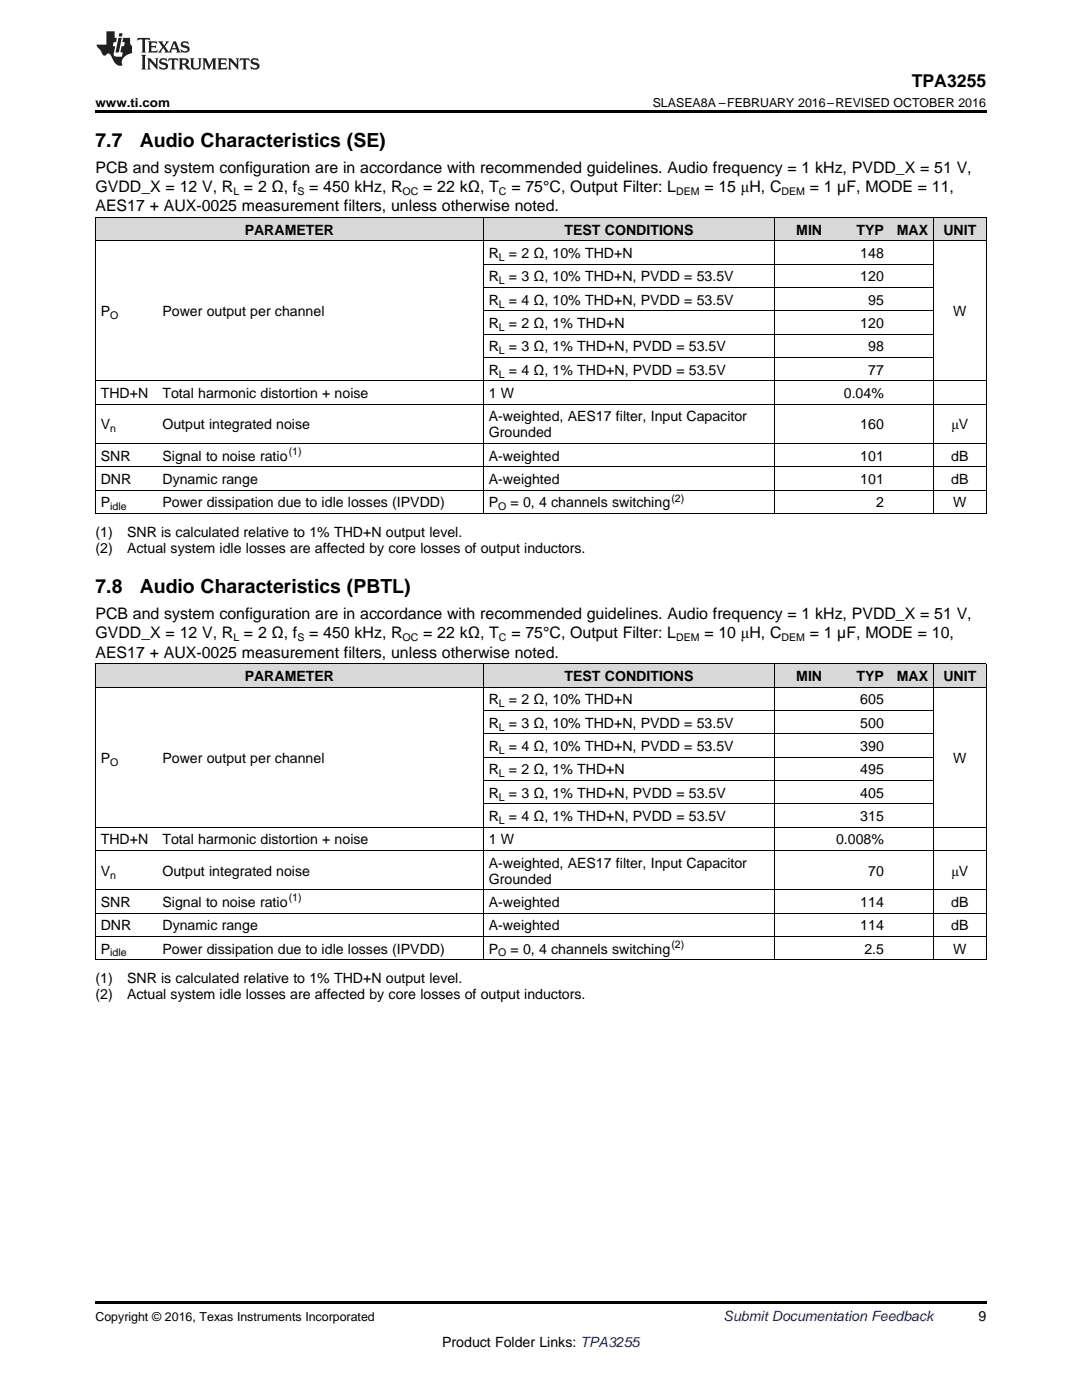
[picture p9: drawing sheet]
<svg xmlns="http://www.w3.org/2000/svg" width="216mm" height="279mm" viewBox="0 0 216 279" stroke-linecap="round" stroke-linejoin="round" font-family="sans-serif">
<defs><g id="words">
<g font-size="3.9">
<text x="19" y="29.3">7.7</text>
<text x="27.9" y="29.3">Audio Characteristics (SE)</text>
<text x="19" y="118.4">7.8</text>
<text x="27.9" y="118.4">Audio Characteristics (PBTL)</text>
</g>
<text font-size="3.5" x="181.9" y="17.3">TPA3255</text>
<g font-size="3.2">
<text x="19" y="34.4">PCB and system configuration are in accordance with recommended guidelines. Audio frequency = 1 kHz, PVDD_X = 51 V,</text>
<text x="19" y="38.3">GVDD_X = 12 V, R = 2 Ω, f</text>
<text x="61.7" y="38.3">= 450 kHz, R</text>
<text x="84.5" y="38.3">= 22 kΩ, T</text>
<text x="102" y="38.3">= 75°C, Output Filter: L</text>
<text x="140.6" y="38.3">= 15 μH, C</text>
<text x="161.6" y="38.3">= 1 µF, MODE = 11,</text>
<text x="19" y="42.2">AES17 + AUX-0025 measurement filters, unless otherwise noted.</text>
<text x="19" y="123.5">PCB and system configuration are in accordance with recommended guidelines. Audio frequency = 1 kHz, PVDD_X = 51 V,</text>
<text x="19" y="127.4">GVDD_X = 12 V, R = 2 Ω, f</text>
<text x="19" y="131.3">AES17 + AUX-0025 measurement filters, unless otherwise noted.</text>
<text x="61.7" y="127.4">= 450 kHz, R</text>
<text x="84.5" y="127.4">= 22 kΩ, T</text>
<text x="102" y="127.4">= 75°C, Output Filter: L</text>
<text x="140.6" y="127.4">= 10 μH, C</text>
<text x="161.6" y="127.4">= 1 µF, MODE = 10,</text>
</g>
<g font-size="2.8">
<text x="48.8" y="46.8">PARAMETER</text>
<text x="112.6" y="46.8">TEST CONDITIONS</text>
<text x="158.9" y="46.8">MIN</text>
<text x="170.9" y="46.8">TYP</text>
<text x="178.9" y="46.8">MAX</text>
<text x="188.2" y="46.8">UNIT</text>
<text x="97.5" y="51.5">R</text>
<text x="101.6" y="51.5">= 2 Ω, 10% THD+N</text>
<text x="171.7" y="51.5">148</text>
<text x="97.5" y="56.2">R</text>
<text x="101.6" y="56.2">= 3 Ω, 10% THD+N, PVDD = 53.5V</text>
<text x="171.7" y="56.2">120</text>
<text x="20.1" y="63.1">P</text>
<text x="32.4" y="63.1">Power output per channel</text>
<text x="97.5" y="60.8">R</text>
<text x="97.5" y="65.5">R</text>
<text x="101.6" y="60.8">= 4 Ω, 10% THD+N, PVDD = 53.5V</text>
<text x="101.6" y="65.5">= 2 Ω, 1% THD+N</text>
<text x="171.7" y="65.5">120</text>
<text x="173.2" y="60.8">95</text>
<text x="190.2" y="63.1">W</text>
<text x="97.5" y="70.1">R</text>
<text x="101.6" y="70.1">= 3 Ω, 1% THD+N, PVDD = 53.5V</text>
<text x="173.2" y="70.1">98</text>
<text x="97.5" y="74.8">R</text>
<text x="101.6" y="74.8">= 4 Ω, 1% THD+N, PVDD = 53.5V</text>
<text x="173.2" y="74.8">77</text>
<text x="20.1" y="79.4">THD+N</text>
<text x="32.4" y="79.4">Total harmonic distortion + noise</text>
<text x="97.5" y="79.4">1 W</text>
<text x="168.4" y="79.4">0.04%</text>
<text x="20.1" y="85.7">V</text>
<text x="32.4" y="85.7">Output integrated noise</text>
<text x="97.5" y="84.1">A-weighted, AES17 filter, Input Capacitor</text>
<text x="97.5" y="87.3">Grounded</text>
<text x="171.7" y="85.7">160</text>
<text x="189.8" y="85.7">μV</text>
<text x="20.1" y="91.9">SNR</text>
<text x="32.4" y="91.9">Signal to noise ratio</text>
<text x="97.5" y="91.9">A-weighted</text>
<text x="171.7" y="91.9">101</text>
<text x="189.8" y="91.9">dB</text>
<text x="20.1" y="96.6">DNR</text>
<text x="20.1" y="101.2">P</text>
<text x="32.4" y="96.6">Dynamic range</text>
<text x="32.4" y="101.2">Power dissipation due to idle losses (IPVDD)</text>
<text x="97.5" y="96.6">A-weighted</text>
<text x="97.5" y="101.2">P</text>
<text x="101.9" y="101.2">= 0, 4 channels switching</text>
<text x="171.7" y="96.6">101</text>
<text x="174.8" y="101.2">2</text>
<text x="189.8" y="96.6">dB</text>
<text x="190.2" y="101.2">W</text>
<text x="19" y="107.1">(1)</text>
<text x="25.4" y="107.1">SNR is calculated relative to 1% THD+N output level.</text>
<text x="19" y="110.3">(2)</text>
<text x="25.4" y="110.3">Actual system idle losses are affected by core losses of output inductors.</text>
<text x="48.8" y="135.9">PARAMETER</text>
<text x="112.6" y="135.9">TEST CONDITIONS</text>
<text x="158.9" y="135.9">MIN</text>
<text x="170.9" y="135.9">TYP</text>
<text x="178.9" y="135.9">MAX</text>
<text x="188.2" y="135.9">UNIT</text>
<text x="97.5" y="140.6">R</text>
<text x="101.6" y="140.6">= 2 Ω, 10% THD+N</text>
<text x="171.7" y="140.6">605</text>
<text x="97.5" y="145.2">R</text>
<text x="97.5" y="149.9">R</text>
<text x="101.6" y="145.2">= 3 Ω, 10% THD+N, PVDD = 53.5V</text>
<text x="101.6" y="149.9">= 4 Ω, 10% THD+N, PVDD = 53.5V</text>
<text x="171.7" y="145.2">500</text>
<text x="171.7" y="149.9">390</text>
<text x="20.1" y="152.2">P</text>
<text x="32.4" y="152.2">Power output per channel</text>
<text x="97.5" y="154.6">R</text>
<text x="101.6" y="154.6">= 2 Ω, 1% THD+N</text>
<text x="171.7" y="154.6">495</text>
<text x="190.2" y="152.2">W</text>
<text x="97.5" y="159.2">R</text>
<text x="101.6" y="159.2">= 3 Ω, 1% THD+N, PVDD = 53.5V</text>
<text x="171.7" y="159.2">405</text>
<text x="97.5" y="163.9">R</text>
<text x="101.6" y="163.9">= 4 Ω, 1% THD+N, PVDD = 53.5V</text>
<text x="171.7" y="163.9">315</text>
<text x="20.1" y="168.5">THD+N</text>
<text x="32.4" y="168.5">Total harmonic distortion + noise</text>
<text x="97.5" y="168.5">1 W</text>
<text x="97.5" y="173.2">A-weighted, AES17 filter, Input Capacitor</text>
<text x="166.8" y="168.5">0.008%</text>
<text x="20.1" y="174.8">V</text>
<text x="32.4" y="174.8">Output integrated noise</text>
<text x="97.5" y="176.4">Grounded</text>
<text x="173.2" y="174.8">70</text>
<text x="189.8" y="174.8">μV</text>
<text x="20.1" y="181">SNR</text>
<text x="20.1" y="185.7">DNR</text>
<text x="32.4" y="181">Signal to noise ratio</text>
<text x="32.4" y="185.7">Dynamic range</text>
<text x="97.5" y="181">A-weighted</text>
<text x="97.5" y="185.7">A-weighted</text>
<text x="171.7" y="181">114</text>
<text x="171.7" y="185.7">114</text>
<text x="189.8" y="181">dB</text>
<text x="189.8" y="185.7">dB</text>
<text x="20.1" y="190.3">P</text>
<text x="32.4" y="190.3">Power dissipation due to idle losses (IPVDD)</text>
<text x="97.5" y="190.3">P</text>
<text x="101.9" y="190.3">= 0, 4 channels switching</text>
<text x="172.5" y="190.3">2.5</text>
<text x="190.2" y="190.3">W</text>
<text x="19" y="196.2">(1)</text>
<text x="25.4" y="196.2">SNR is calculated relative to 1% THD+N output level.</text>
<text x="19" y="199.4">(2)</text>
<text x="25.4" y="199.4">Actual system idle losses are affected by core losses of output inductors.</text>
<text x="195.3" y="263.6">9</text>
<text x="88.2" y="268.9">Product Folder Links: TPA3255</text>
</g>
<text font-size="2.8" fill="#0000c8" x="144.4" y="263.6">Submit Documentation Feedback</text>
<g font-size="2.5">
<text x="19" y="21.4">www.ti.com</text>
<text x="130.2" y="21.4">SLASEA8A –FEBRUARY 2016–REVISED OCTOBER 2016</text>
<text x="19" y="263.6">Copyright © 2016, Texas Instruments Incorporated</text>
</g>
<g font-size="2.1">
<text x="46.6" y="38.9">L</text>
<text x="59.3" y="38.9">S</text>
<text x="80.3" y="38.9">OC</text>
<text x="99.6" y="38.9">C</text>
<text x="134.9" y="38.9">DEM</text>
<text x="155.9" y="38.9">DEM</text>
<text x="99.6" y="52.1">L</text>
<text x="99.6" y="56.7">L</text>
<text x="22" y="63.7">O</text>
<text x="99.6" y="61.4">L</text>
<text x="99.6" y="66">L</text>
<text x="99.6" y="70.7">L</text>
<text x="99.6" y="75.4">L</text>
<text x="22" y="86.3">n</text>
<text x="57.6" y="90.8">(1)</text>
<text x="22" y="101.8">idle</text>
<text x="99.4" y="101.8">O</text>
<text x="134" y="100.1">(2)</text>
<text x="46.6" y="128">L</text>
<text x="59.3" y="128">S</text>
<text x="80.3" y="128">OC</text>
<text x="99.6" y="128">C</text>
<text x="134.9" y="128">DEM</text>
<text x="155.9" y="128">DEM</text>
<text x="99.6" y="141.1">L</text>
<text x="99.6" y="145.8">L</text>
<text x="22" y="152.8">O</text>
<text x="99.6" y="150.5">L</text>
<text x="99.6" y="155.1">L</text>
<text x="99.6" y="159.8">L</text>
<text x="99.6" y="164.4">L</text>
<text x="22" y="175.3">n</text>
<text x="57.6" y="179.9">(1)</text>
<text x="22" y="190.9">idle</text>
<text x="99.4" y="190.9">O</text>
<text x="134" y="189.2">(2)</text>
</g>
</g></defs>
<g fill="#d8d8d8">
<path d="M19 132.5h12.4v4.7h-12.4z"/>
<path d="M31.4 132.5h65.1v4.7h-65.1z"/>
<path d="M96.5 132.5h58.1v4.7h-58.1z"/>
<path d="M154.6 132.5h10.5v4.7h-10.5z"/>
<path d="M165.1 132.5h12.4v4.7h-12.4z"/>
<path d="M177.5 132.5h8.8v4.7h-8.8z"/>
<path d="M186.3 132.5h10.5v4.7h-10.5z"/>
<path d="M19 43.5h12.4v4.6h-12.4z"/>
<path d="M31.4 43.5h65.1v4.6h-65.1z"/>
<path d="M96.5 43.5h58.1v4.6h-58.1z"/>
<path d="M154.6 43.5h10.5v4.6h-10.5z"/>
<path d="M165.1 43.5h12.4v4.6h-12.4z"/>
<path d="M177.5 43.5h8.8v4.6h-8.8z"/>
<path d="M186.3 43.5h10.5v4.6h-10.5z"/>
</g>
<g fill="#000">
<path d="M19 22h177.8v.5h-177.8zM19 102.5h.2zM96.4 102.5h.1zM154.5 102.5h.1zM165 102.5h.1zM177.4 102.5h.1zM186.2 102.5h.1zM196.7 102.5h.1zM19 191.6h.2zM96.4 191.6h.1zM154.5 191.6h.1zM165 191.6h.1z"/>
<path d="M177.4 191.6h.1zM186.2 191.6h.1zM196.7 191.6h.1zM19 259.7h177.8v.5h-177.8z"/>
</g>
<g fill="none" stroke="#000" stroke-width=".2">
<path d="M19 48.1h177.8M19 43.4h177.8M19.1 43.4v59.1M96.4 43.4v59.1M96.5 57.4h89.8M96.5 52.7h89.8M154.5 43.4v59.1M186.2 43.4v59.1M196.8 43.4v59.1M19 76h177.8M96.5 71.3h89.8M96.5 66.7h89.8"/>
<path d="M96.5 62h89.8M19 97.8h177.8M19 93.2h177.8M19 88.5h177.8M19 80.7h177.8M19 102.5h177.8M19 137.1h177.8M19 132.5h177.8M19.1 132.5v59.1M96.4 132.5v59.1M154.5 132.5v59.1M186.2 132.5v59.1"/>
<path d="M196.8 132.5v59.1M96.5 155.8h89.8M96.5 151.1h89.8M96.5 146.5h89.8M96.5 141.8h89.8M19 177.6h177.8M19 169.7h177.8M19 165.1h177.8M96.5 160.4h89.8M19 191.5h177.8M19 186.9h177.8M19 182.2h177.8"/>
</g>
<g fill="#231f20">
<path d="M27.5 7.6l-.1 .5 .4-.2h.6v.1v2.1l-.2 .4h1l-.3-.4v-2.1l.1-.1h.5l.5 .2-.2-.5zM29.5 8.3l.2 .3v1.5l-.2 .4h1.8l.2-.6a1.04 1.04 0 0 1-1.3 .2v-.7h.6l.3 .2v-.6l-.3 .2h-.6v-.6l.8-.1 .4 .3-.2-.5zM31.5 8.3l.9 1.1-.9 1.1h.8l-.2-.2 .5-.7 .4 .7-.2 .2h1.5l-.1-.2 .1-.4h.9l.1 .4-.2 .2h1l-.3-.3-.7-1.9h-.5l-.9 2-.8-1 .9-1h-.8l.1 .3-.3 .5-.4-.6 .2-.2zM34.7 8.6l.4 1h-.7zM36.3 8.4a.63 .63 0 0 0-.2 .7 .63 .63 0 0 0 .6 .4l.6 .2 .1 .2a.75 .75 0 0 1-.7 .4 .75 .75 0 0 1-.6-.5l.1 .7 .1-.1a1.11 1.11 0 0 0 1.5-.6 1.13 1.13 0 0 0-1.2-.8l-.1-.4a1.04 1.04 0 0 1 1.2 .2l-.2-.5-.1 .1-.5-.2zM28.2 10.9l.2 .4v2.2l-.2 .4h1l-.3-.4v-2.2l.3-.4zM29.3 11.6l.3 .4v1.5l-.3 .4h.8l-.2-.4v-1.3l1.5 1.7v-1.9l.2-.4h-.7l.2 .4v.9l-1.1-1.3zM32 11.8a.62 .62 0 0 0-.2 .7 .62 .62 0 0 0 .6 .4l.6 .1 .1 .3a.76 .76 0 0 1-.7 .3 .76 .76 0 0 1-.6-.4l.1 .7 .1-.1a1.11 1.11 0 0 0 1.5-.6 1.13 1.13 0 0 0-1.2-.8l-.1-.4a1.04 1.04 0 0 1 1.2 .2l-.2-.6-.1 .1-.5-.1zM33.7 11.6l-.2 .6a.61 .61 0 0 1 .8-.3v1.6l-.2 .4h.9l-.2-.4v-1.6a.63 .63 0 0 1 .8 .3l-.2-.6zM35.6 11.6l.3 .4v1.5l-.3 .4h1l-.2-.2v-.8l.5 .2a.76 .76 0 0 0 1.2 .7l-1-1a.58 .58 0 0 0 .6-.5 .58 .58 0 0 0-.5-.6zM36.4 11.9h.1a.45 .45 0 0 1 .5 .1 .45 .45 0 0 1 .1 .5l-.7 .2zM37.9 11.6l.2 .2a2.17 2.17 0 0 0 .3 1.9 .99 .99 0 0 0 1.6-.6v-1.1l.2-.4h-.7l.2 .2a1.92 1.92 0 0 1-.2 1.8 .6 .6 0 0 1-.9-.5v-1.1l.2-.4zM40.4 11.6l.2 .4v1.5l-.2 .4h.7l-.2-.4v-1.4l.8 1.8 .8-1.8v1.4l-.2 .4h.9l-.2-.4v-1.5l.2-.4h-.8l-.6 1.5-.6-1.5zM43.4 11.6l.2 .4v1.5l-.2 .4h1.8l.2-.6a1.04 1.04 0 0 1-1.3 .1v-.6h.5l.4 .2v-.6l-.4 .2h-.5v-.7h.8l.3 .3-.1-.6zM45.5 11.6l.2 .4v1.5l-.2 .4h.7l-.2-.4v-1.3l1.5 1.7v-1.9l.2-.4h-.7l.2 .4v.9l-1.1-1.3zM47.9 11.6l-.1 .6a.61 .61 0 0 1 .8-.3v1.6l-.3 .4h1l-.3-.4 .1-1.6a.63 .63 0 0 1 .7 .3l-.1-.6zM50.2 11.8a.62 .62 0 0 0-.2 .7 .62 .62 0 0 0 .6 .4l.6 .1 .2 .3a.76 .76 0 0 1-.8 .3 .76 .76 0 0 1-.6-.4l.1 .7 .2-.1a1.11 1.11 0 0 0 1.5-.6 1.13 1.13 0 0 0-1.3-.8l-.1-.4a1.04 1.04 0 0 1 1.2 .2l-.1-.6-.2 .1-.5-.1z"/>
<path d="M21.2 6.3v2.6h-1.9l.1 .4 .7 .9a.91 .91 0 0 0 1 .8 .56 .56 0 0 1 .5-.3 .56 .56 0 0 1 .5 .3l.4 .8a1.53 1.53 0 0 0 1.9 1.2 1.54 1.54 0 0 1 1-2.1l.9-.3v-1.4a1.52 1.52 0 0 1-.3-1.6h-1.4l-.2 .8h.5l-.2 .8h-.4l-.2 1v.2l.4 .1-.2 .8a1.93 1.93 0 0 1-1.6-.3l.3-1.8h-.5l.2-.8h.4l.2-.8h-.4v-1.3zM23.6 7.6l-.6 2.9h.7l.6-2.9zM23.8 6.6l-.1 .7h.6l.2-.7z"/>
</g>
<use href="#words"/>
</svg>
